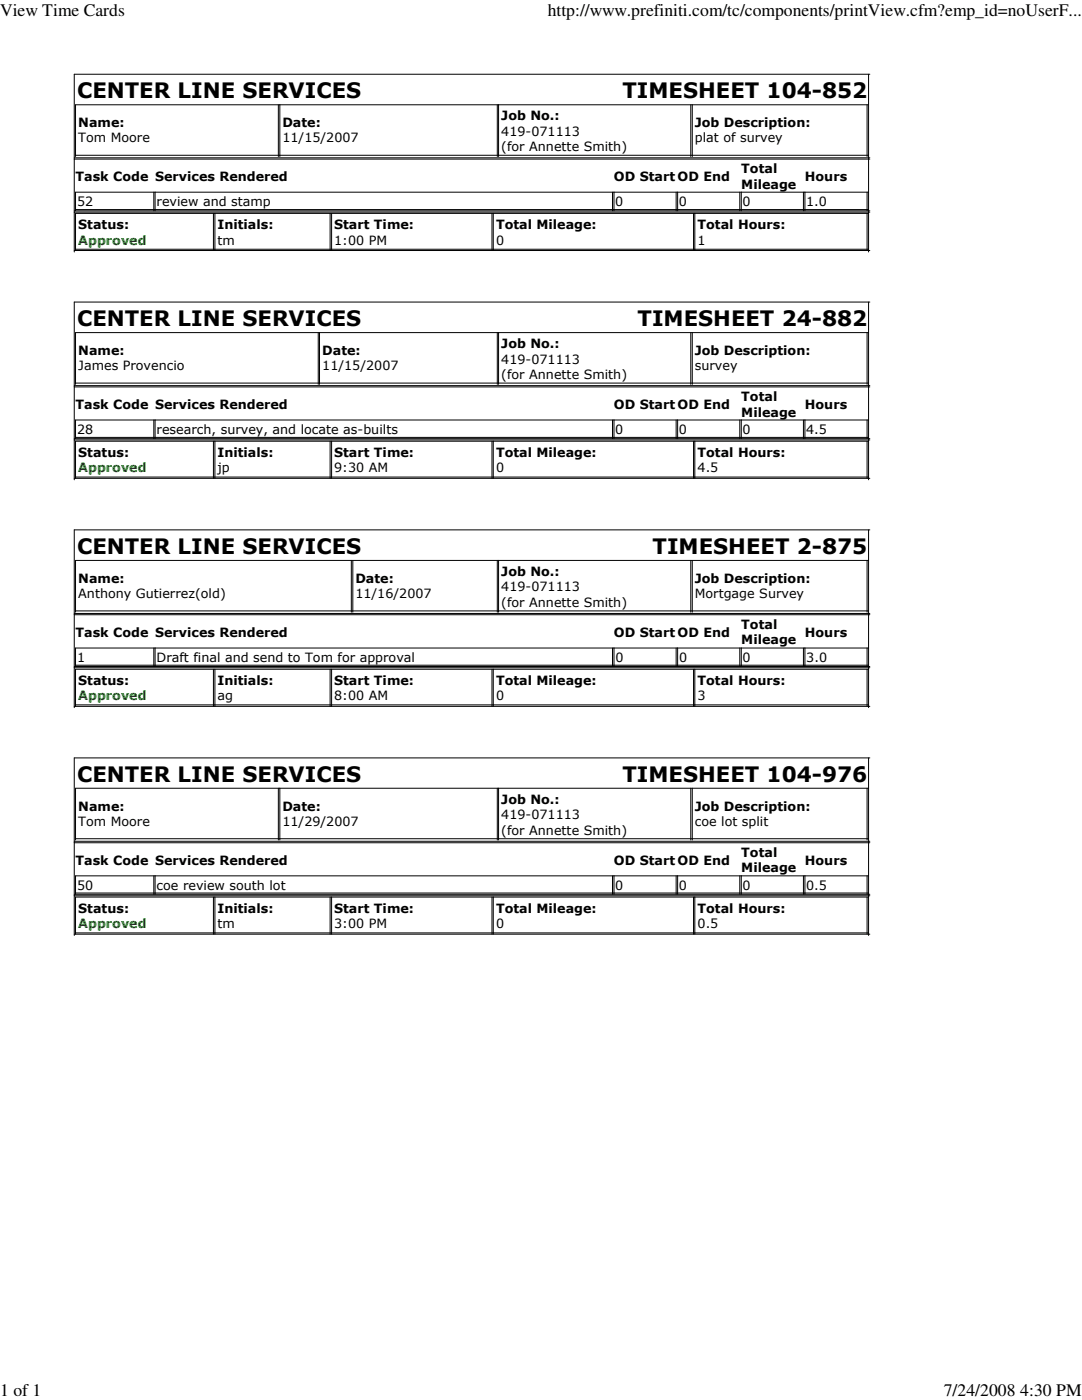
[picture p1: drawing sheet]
<svg xmlns="http://www.w3.org/2000/svg" width="216mm" height="279mm" viewBox="0 0 216 279" stroke-linecap="round" stroke-linejoin="round" font-family="sans-serif">
<defs><g id="words">
<g font-size="4.2">
<text x="15.4" y="19.6">CENTER LINE SERVICES</text>
<text x="124.2" y="19.6">TIMESHEET 104-852</text>
<text x="15.4" y="65.1">CENTER LINE SERVICES</text>
<text x="127.2" y="65.1">TIMESHEET 24-882</text>
<text x="15.4" y="110.5">CENTER LINE SERVICES</text>
<text x="130.2" y="110.5">TIMESHEET 2-875</text>
<text x="15.4" y="156">CENTER LINE SERVICES</text>
<text x="124.2" y="156">TIMESHEET 104-976</text>
</g>
<g font-size="3.5">
<text x="0" y="3.1">View Time Cards</text>
<text x="109.3" y="3.1">http://www.prefiniti.com/tc/components/printView.cfm?emp_id=noUserF...</text>
<text x="0" y="278.6">1 of 1</text>
<text x="188.3" y="278.6">7/24/2008 4:30 PM</text>
</g>
<g font-size="2.5">
<text x="15.6" y="25.3">Name:</text>
<text x="15.6" y="28.4">Tom Moore</text>
<text x="56.3" y="25.3">Date:</text>
<text x="56.3" y="28.4">11/15/2007</text>
<text x="100" y="24">Job No.:</text>
<text x="100" y="27.1">419-071113</text>
<text x="138.6" y="25.3">Job Description:</text>
<text x="138.6" y="28.4">plat of survey</text>
<text x="100" y="30.2">(for Annette Smith)</text>
<text x="147.9" y="34.6">Total</text>
<text x="15.1" y="36.2">Task Code Services Rendered</text>
<text x="15.4" y="41.2">52</text>
<text x="31.2" y="41.2">review and stamp</text>
<text x="122.5" y="36.2">OD Start OD End</text>
<text x="122.8" y="41.2">0</text>
<text x="135.5" y="41.2">0</text>
<text x="147.9" y="37.7">Mileage</text>
<text x="148.2" y="41.2">0</text>
<text x="160.6" y="36.2">Hours</text>
<text x="160.9" y="41.2">1.0</text>
<text x="15.6" y="45.7">Status:</text>
<text x="43.4" y="45.7">Initials:</text>
<text x="66.7" y="45.7">Start Time:</text>
<text x="99" y="45.7">Total Mileage:</text>
<text x="139.2" y="45.7">Total Hours:</text>
<text x="43.4" y="48.8">tm</text>
<text x="66.7" y="48.8">1:00 PM</text>
<text x="99" y="48.8">0</text>
<text x="139.2" y="48.8">1</text>
<text x="15.6" y="70.8">Name:</text>
<text x="64.3" y="70.8">Date:</text>
<text x="100" y="69.5">Job No.:</text>
<text x="138.6" y="70.8">Job Description:</text>
<text x="15.6" y="73.9">James Provencio</text>
<text x="64.3" y="73.9">11/15/2007</text>
<text x="100" y="72.6">419-071113</text>
<text x="100" y="75.6">(for Annette Smith)</text>
<text x="138.6" y="73.9">survey</text>
<text x="15.1" y="81.7">Task Code Services Rendered</text>
<text x="122.5" y="81.7">OD Start OD End</text>
<text x="147.9" y="80.1">Total</text>
<text x="147.9" y="83.1">Mileage</text>
<text x="160.6" y="81.7">Hours</text>
<text x="15.4" y="86.7">28</text>
<text x="31.2" y="86.7">research, survey, and locate as-builts</text>
<text x="122.8" y="86.7">0</text>
<text x="135.5" y="86.7">0</text>
<text x="148.2" y="86.7">0</text>
<text x="160.9" y="86.7">4.5</text>
<text x="15.6" y="91.2">Status:</text>
<text x="43.4" y="91.2">Initials:</text>
<text x="43.4" y="94.3">jp</text>
<text x="66.7" y="91.2">Start Time:</text>
<text x="66.7" y="94.3">9:30 AM</text>
<text x="99" y="91.2">Total Mileage:</text>
<text x="99" y="94.3">0</text>
<text x="139.2" y="91.2">Total Hours:</text>
<text x="139.2" y="94.3">4.5</text>
<text x="15.6" y="116.3">Name:</text>
<text x="15.6" y="119.4">Anthony Gutierrez(old)</text>
<text x="70.9" y="116.3">Date:</text>
<text x="70.9" y="119.4">11/16/2007</text>
<text x="100" y="114.9">Job No.:</text>
<text x="100" y="118">419-071113</text>
<text x="138.6" y="116.3">Job Description:</text>
<text x="138.6" y="119.4">Mortgage Survey</text>
<text x="100" y="121.1">(for Annette Smith)</text>
<text x="147.9" y="125.5">Total</text>
<text x="15.1" y="127.1">Task Code Services Rendered</text>
<text x="122.5" y="127.1">OD Start OD End</text>
<text x="147.9" y="128.6">Mileage</text>
<text x="160.6" y="127.1">Hours</text>
<text x="15.4" y="132.2">1</text>
<text x="15.6" y="136.7">Status:</text>
<text x="31.2" y="132.2">Draft final and send to Tom for approval</text>
<text x="43.4" y="136.7">Initials:</text>
<text x="66.7" y="136.7">Start Time:</text>
<text x="99" y="136.7">Total Mileage:</text>
<text x="122.8" y="132.2">0</text>
<text x="135.5" y="132.2">0</text>
<text x="139.2" y="136.7">Total Hours:</text>
<text x="148.2" y="132.2">0</text>
<text x="160.9" y="132.2">3.0</text>
<text x="43.4" y="139.7">ag</text>
<text x="66.7" y="139.7">8:00 AM</text>
<text x="99" y="139.7">0</text>
<text x="139.2" y="139.7">3</text>
<text x="15.6" y="161.8">Name:</text>
<text x="56.3" y="161.8">Date:</text>
<text x="100" y="160.4">Job No.:</text>
<text x="138.6" y="161.8">Job Description:</text>
<text x="15.6" y="164.8">Tom Moore</text>
<text x="56.3" y="164.8">11/29/2007</text>
<text x="100" y="163.5">419-071113</text>
<text x="100" y="166.6">(for Annette Smith)</text>
<text x="138.6" y="164.8">coe lot split</text>
<text x="15.1" y="172.6">Task Code Services Rendered</text>
<text x="122.5" y="172.6">OD Start OD End</text>
<text x="147.9" y="171">Total</text>
<text x="160.6" y="172.6">Hours</text>
<text x="15.4" y="177.6">50</text>
<text x="31.2" y="177.6">coe review south lot</text>
<text x="122.8" y="177.6">0</text>
<text x="135.5" y="177.6">0</text>
<text x="147.9" y="174.1">Mileage</text>
<text x="148.2" y="177.6">0</text>
<text x="160.9" y="177.6">0.5</text>
<text x="15.6" y="182.1">Status:</text>
<text x="43.4" y="182.1">Initials:</text>
<text x="43.4" y="185.2">tm</text>
<text x="66.7" y="182.1">Start Time:</text>
<text x="66.7" y="185.2">3:00 PM</text>
<text x="99" y="182.1">Total Mileage:</text>
<text x="99" y="185.2">0</text>
<text x="139.2" y="182.1">Total Hours:</text>
<text x="139.2" y="185.2">0.5</text>
</g>
<g font-size="2.5" fill="#008000">
<text x="15.6" y="48.8">Approved</text>
<text x="15.6" y="94.3">Approved</text>
<text x="15.6" y="139.7">Approved</text>
<text x="15.6" y="185.2">Approved</text>
</g>
</g></defs>
<g fill="none" stroke="#000" stroke-width=".2">
<path d="M173.3 14.8v35.5M173.6 14.8h-158.8v35.5M14.8 31.5h158.8M14.8 31.8h158.8M15.1 31h158.2M30.7 38.4v3.7M30.9 38.4v3.7M55.5 20.9v10.3M55.8 20.9v10.3M99.2 20.9v10.3M99.5 20.9v10.3M122.2 38.4v3.7"/>
<path d="M122.5 38.4v3.7M134.9 38.4v3.7M135.2 38.4v3.7M137.8 20.9v10.3M138.1 20.9v10.3M147.6 38.4v3.7M147.9 38.4v3.7M160.3 38.4v3.7M160.6 38.4v3.7M173 20.9v10.3M173 38.4v3.7M173.3 20.9h-158.2v10.3"/>
<path d="M173.3 38.4h-158.2v3.7M14.8 42.1h158.8M14.8 50h158.8M14.8 42.3h158.8M15.1 41.8h158.2M15.1 49.7h158.2M42.6 42.6v7.4M42.9 42.6v7.4M65.9 42.6v7.4M66.2 42.6v7.4M98.2 42.6v7.4M98.4 42.6v7.4"/>
<path d="M138.4 42.6v7.4M138.6 42.6v7.4M173 42.6v7.4M173.3 42.6h-158.2v7.4M14.8 77h158.8M14.8 77.2h158.8M15.1 76.5h158.2M63.5 66.4v10.3M63.8 66.4v10.3M99.2 66.4v10.3M99.5 66.4v10.3M137.8 66.4v10.3"/>
<path d="M138.1 66.4v10.3M173 66.4v10.3M173.3 60.3v35.5M173.3 66.4h-158.2v10.3M173.6 60.3h-158.8v35.5M14.8 87.5h158.8M14.8 95.5h158.8M14.8 87.8h158.8M15.1 87.3h158.2M15.1 95.2h158.2M30.7 83.8v3.7M30.9 83.8v3.7"/>
<path d="M42.6 88.1v7.4M42.9 88.1v7.4M65.9 88.1v7.4M66.2 88.1v7.4M98.2 88.1v7.4M98.4 88.1v7.4M122.2 83.8v3.7M122.5 83.8v3.7M134.9 83.8v3.7M135.2 83.8v3.7M138.4 88.1v7.4M138.6 88.1v7.4"/>
<path d="M147.6 83.8v3.7M147.9 83.8v3.7M160.3 83.8v3.7M160.6 83.8v3.7M173 83.8v3.7M173 88.1v7.4M173.3 83.8h-158.2v3.7M173.3 88.1h-158.2v7.4M70.1 111.8v10.4M70.4 111.8v10.4M99.2 111.8v10.4M99.5 111.8v10.4"/>
<path d="M137.8 111.8v10.4M138.1 111.8v10.4M173 111.8v10.4M173.3 105.7v35.5M173.3 111.8h-158.2v10.4M173.6 105.7h-158.8v35.5M14.8 122.4h158.8M14.8 133h158.8M14.8 122.7h158.8M14.8 133.3h158.8M15.1 121.9h158.2M15.1 132.8h158.2"/>
<path d="M30.7 129.3v3.7M30.9 129.3v3.7M42.6 133.6v7.4M42.9 133.6v7.4M65.9 133.6v7.4M66.2 133.6v7.4M98.2 133.6v7.4M98.4 133.6v7.4M122.2 129.3v3.7M122.5 129.3v3.7M134.9 129.3v3.7M135.2 129.3v3.7"/>
<path d="M138.4 133.6v7.4M138.6 133.6v7.4M147.6 129.3v3.7M147.9 129.3v3.7M160.3 129.3v3.7M160.6 129.3v3.7M173 129.3v3.7M173 133.6v7.4M173.3 129.3h-158.2v3.7M173.3 133.6h-158.2v7.4M14.8 141h158.8M15.1 140.7h158.2"/>
<path d="M55.5 157.3v10.3M55.8 157.3v10.3M99.2 157.3v10.3M99.5 157.3v10.3M137.8 157.3v10.3M138.1 157.3v10.3M173 157.3v10.3M173.3 151.3v35.4M173.3 157.3h-158.2v10.3M173.6 151.3h-158.8v35.4M14.8 167.9h158.8M14.8 178.5h158.8"/>
<path d="M14.8 168.2h158.8M14.8 178.8h158.8M15.1 167.4h158.2M15.1 178.2h158.2M30.7 174.8v3.7M30.9 174.8v3.7M42.6 179v7.4M42.9 179v7.4M65.9 179v7.4M66.2 179v7.4M98.2 179v7.4M98.4 179v7.4"/>
<path d="M122.2 174.8v3.7M122.5 174.8v3.7M134.9 174.8v3.7M135.2 174.8v3.7M138.4 179v7.4M138.6 179v7.4M147.6 174.8v3.7M147.9 174.8v3.7M160.3 174.8v3.7M160.6 174.8v3.7M173 174.8v3.7M173 179v7.4"/>
<path d="M173.3 174.8h-158.2v3.7M173.3 179h-158.2v7.4M14.8 186.4h158.8M15.1 186.2h158.2"/>
</g>
<use href="#words"/>
</svg>
